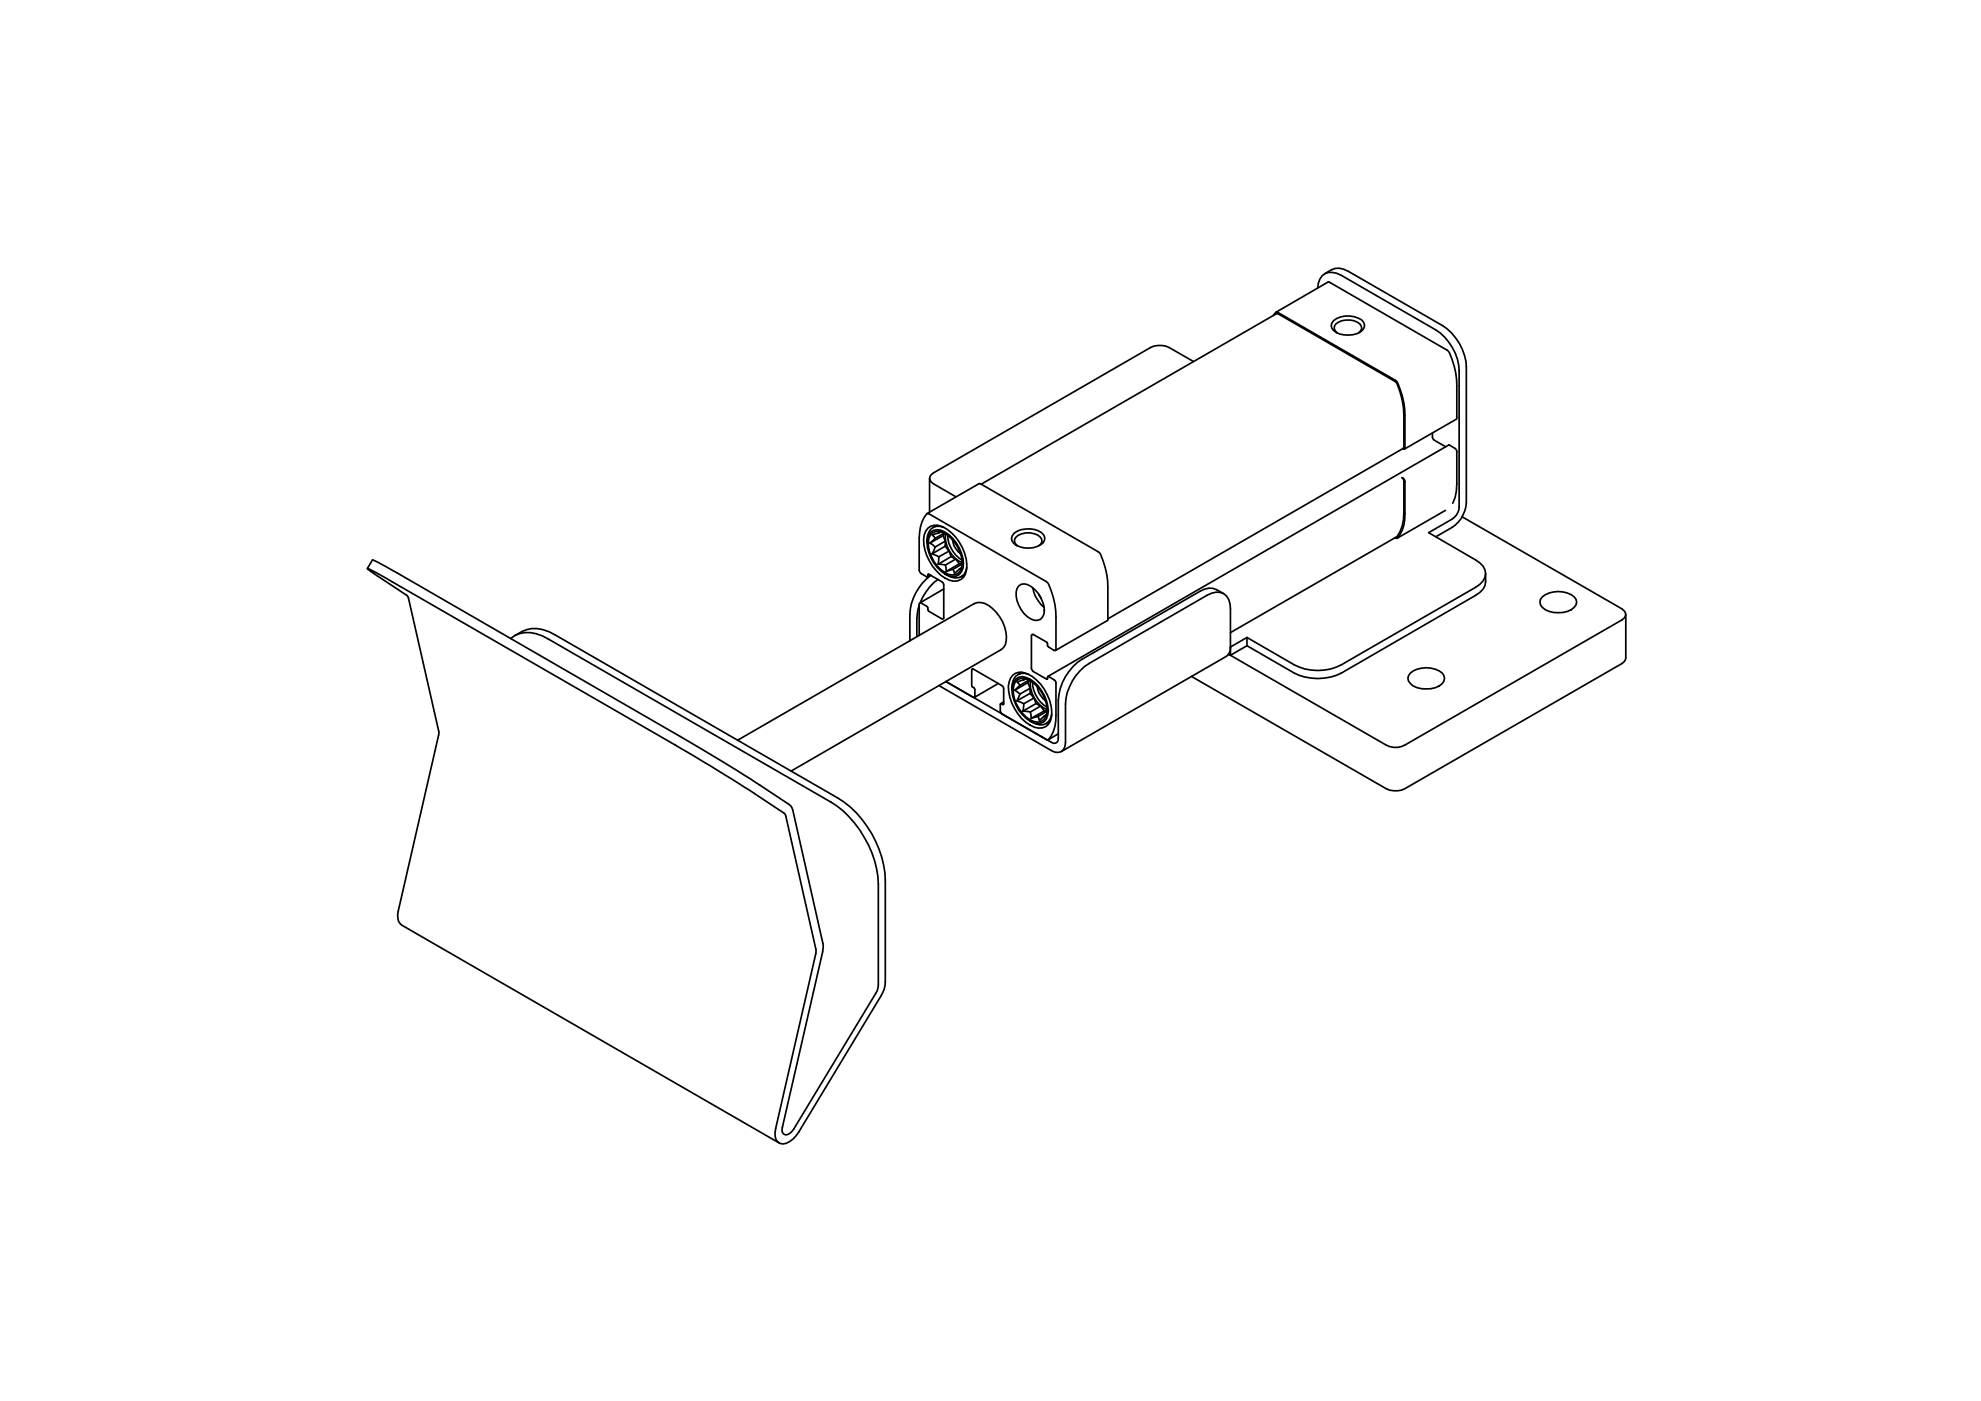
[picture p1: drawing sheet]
<svg xmlns="http://www.w3.org/2000/svg" width="594mm" height="420mm" viewBox="0 0 594 420" stroke-linecap="round" stroke-linejoin="round" font-family="sans-serif">
<!-- layer: Visibile (ISO) -->
<g fill="none" stroke="#000" stroke-width=".51">
<path d="M381.9 94.6l.6-.9h.7l35.6 20.6a23 23 0 0 1 2.5 10.3v9.7l-.2 .4-.4-.2M382.7 93.6l15.8-9 35.9 20.8a23 23 0 0 1 2.5 10.3l-.1 10-15.6 9M395.2 86.4a4.2 4.2 0 0 1 5.7-4.4l29.6 16.9a15.6 15.6 0 0 1 7.1 12.3v40.8a4.4 4.4 0 0 1-2.1 3.7l-7.1 4 14.1 8.2a4.5 4.5 0 0 1 2.8 5.2l-.5 1.1-1 1-1.3 .9-40.2 23.3a15.5 15.5 0 0 1-14.2 0l-14.1-8.2v2.5M397.3 82.1a5.6 5.6 0 0 1 7.1-.7l28.3 16.3a15.8 15.8 0 0 1 7 12.3v40.8a9.7 9.7 0 0 1-4.2 7.4l-5 2.8M400 96.1a7.4 7.4 0 0 1 8.2-.2 2.1 2.1 0 0 1-.2 3.6 7.5 7.5 0 0 1-8.1-.5 1.9 1.9 0 0 1 .1-2.9zM401 99.9a1.77 1.77 0 0 1-.9-1.8 1.77 1.77 0 0 1 1.3-1.5 6.1 6.1 0 0 1 6.4 .5 1.63 1.63 0 0 1-.4 2.8M357.9 108.4l-7.3-4.2a6.3 6.3 0 0 0-5.6 0l-65.1 37.6a1.73 1.73 0 0 0-1.1 1.7 1.73 1.73 0 0 0 1.1 1.6l6.8 3.9M429.6 129.8v1.2l.2 .7 3.7 2.3M278 154l15.8-9 36 20.8a23.6 23.6 0 0 1 2.4 10.3v9.9l-15.7 9.1M278.3 158.3a4.4 4.4 0 0 1 5.8 .5 13.9 13.9 0 0 1 5.8 11.9 3.6 3.6 0 0 1-5.1 3.3 13.5 13.5 0 0 1-7.6-13.6l.4-1.2zM278.8 143.4v10.2M279.2 159.5a3.6 3.6 0 0 1 4.3 .1 11.6 11.6 0 0 1 5.3 10.7 3 3 0 0 1-4.1 2.4 11.2 11.2 0 0 1-6.6-11.2l.5-1.2z"/>
<path d="M281 157.5l-1.2 .7M281.6 159.8l-2.1 .6 .9 1.1M282.1 159.4h-.7l.2 .4M282.2 159.5l-.6 .3M283 158.2a3.3 3.3 0 0 0-4.9 2.6l-.1 1.9M283.1 159.9l-2.7 1.6M283.3 159.9l-.5 .7-3.9 2.3M294.3 145.2l88.5-51.1h.5l35.4 20.6a23.4 23.4 0 0 1 2.3 9.7v9.7l-.2 .4-88.6 51.1M304.2 159.9a7 7 0 0 1 8.8 .5 2.03 2.03 0 0 1-.9 3 7.3 7.3 0 0 1-8.1-.5 1.96 1.96 0 0 1 .2-3zM433.5 153.1l-14.5 8.3M435.7 150.9l.7-1.7 .4-2 .1-11.8-.3-.7-2.1-1.2-120.2 69.4M438.5 155l47.9 27.6a1.78 1.78 0 0 1 1.1 1.7 1.78 1.78 0 0 1-1.1 1.6l-65.1 37.5a5.8 5.8 0 0 1-5.6 0l-47.3-27.2 .6 .3"/>
<path d="M110.2 170.5l1.5-2.6 4 2 94.5 54.6 14.7 9 12.3 8.2 .5 1.2 9.2 40.8-.2 1.8-12.1 52.6a1.48 1.48 0 0 0 .1 1.6 1.48 1.48 0 0 0 1.5 .6l.7-.4 1.2-1.3 25-41.5 .3-1.5v-30.5a31.8 31.8 0 0 0-14.2-24.5l-84.8-49a9.5 9.5 0 0 0-11.2-.1M278.9 162.9l1.5 1.2M279 160.4a2.97 2.97 0 0 1 3.9-.7 10.8 10.8 0 0 1 5.6 10.1 2.97 2.97 0 0 1-1.9 2.6 2.97 2.97 0 0 1-3.1-.7 10.6 10.6 0 0 1-4.9-10.3zM279 172.5l-.9 .5M279.1 172.5a15.6 15.6 0 0 0-6.2 11.8v7.9M279.5 166.1l2.1 .9M280.4 161.5l-1.5 1.4M280.4 164.1l-.9 2M281.2 173.8a15.6 15.6 0 0 0-5.2 6.9M281.4 169.2l2.1 .3M281.6 167l-.2 2.2M282.8 160.6l.7 1.7-3.1 1.8"/>
<path d="M283 176.6l-7.2 4.2M283.5 162.3v1.5l-4 2.3M283.5 163.8l1.1 1.5-3 1.7M283.5 169.5l.3 1.9M283.5 160.1a8.8 8.8 0 0 0 5 8.7M284.2 160.5a9.5 9.5 0 0 0 4.3 7.5M284.6 165.3l.6 1.6-3.8 2.3M285.2 166.9l1.4 .8-3.1 1.8M285.6 161.8a5.8 5.8 0 0 0 2.5 4.3M285.8 170.7l-2 .7M286.6 167.7l1.1 1.4-3.9 2.3M287.8 170.6l-1.5 1.4-.5-1.3"/>
<path d="M288.4 170.3l-.4 .7-.2-.4M288.4 170.2l-.6 .4M288.5 169.1l-2.7 1.6M288.5 169l-.8 .1M289.5 172.3l-1.2 .7M289.9 170.2a3.3 3.3 0 0 1-4.7 2.9l-1.7-.9M305.1 163.7a1.76 1.76 0 0 1-.9-1.8 1.76 1.76 0 0 1 1.3-1.5 5.5 5.5 0 0 1 6.9 1.2l.1 .8-.3 .7-.7 .6M305.5 175.7a2.77 2.77 0 0 1 3.7 .2 9 9 0 0 1 3.9 8.3 2.45 2.45 0 0 1-3.9 1.5 8.7 8.7 0 0 1-4.2-9.2zM309.7 176.3a9.6 9.6 0 0 0 3.4 5.8M311.5 178.3l.7 1.2M367 178a5.7 5.7 0 0 0-7.1-.7l-35.4 20.4a15.7 15.7 0 0 0-7.1 12.3v11.4a1.27 1.27 0 0 1-.6 1.4 1.27 1.27 0 0 1-1.5-.2l-31.6-18.2M418.3 161.3l.5 .2a9.2 9.2 0 0 0 2.5-7.5v-9.6a1.26 1.26 0 0 0-.9-1.2l.6 1v9.6a11.3 11.3 0 0 1-2.1 7.2l-49.9 28.7"/>
<path d="M445.5 172a5.5 5.5 0 0 1-3 6.5l-40.2 23.3a16 16 0 0 1-14.2 0l-14.1-8.1M462.5 179a7.9 7.9 0 0 1 9.6 0 2.03 2.03 0 0 1 0 3.2 7.9 7.9 0 0 1-9.6 0 2.15 2.15 0 0 1 0-3.2zM154.4 190.6a10 10 0 0 1 12.1-.2l84.8 49a31 31 0 0 1 14.2 24.5v30.5a7.8 7.8 0 0 1-1.3 4.3l-24.7 40.8a5.7 5.7 0 0 1-5.5 3.4 2.81 2.81 0 0 1-1.6-3.1l12.3-54.6-9.2-41-10.6-7.1-16.2-10-92.8-53.6-5.7-3 1.8 1.4 10.3 7 9.3 41-12.2 53.3a4.1 4.1 0 0 0 1.1 4.3l113.1 65.3M275.7 190.5l.1-9.6 .4-.1 1.7 1 .6 1.5 3.9 2.3 .4 .1 .2-.4v-10.3l-.6-.5-3.9-2.3-.2 .1-.2 .7h-.2l-1.7-1-.4-.6-.1-10a9.8 9.8 0 0 1 2.5-7.4l36 20.8a23 23 0 0 1 2.5 10.3l-.1 9.9-.5 .1-1.6-1.1-.6-1.4-4-2.3-.3-.1-.3 .4v9.8l.6 1 4 2.3h.2v-.6l.4-.2 1.6 1 .5 .5 .1 10.1a9.5 9.5 0 0 1-2.5 7.4l-.4-.1M275.7 181.5a24.7 24.7 0 0 0-.7 9.4M369 196.5v-13.9a4.5 4.5 0 0 0-3.1-4.9l-1.2-.1-2.8 .9-35.3 20.5a15.4 15.4 0 0 0-7.1 12.2v11.4a2.61 2.61 0 0 1-1.2 2.8 2.61 2.61 0 0 1-3-.3l-33.7-19.5M374 191.2l-5 2.8a3.1 3.1 0 0 1-1.2 2.8l-49.5 28.6M374 193.7l-5 2.8M487.6 184.3v13l-.6 1.2-.6 .5-65.1 37.5a6.3 6.3 0 0 1-5.6 0l-58.4-33.6M291.8 209.1h.3l.3-.3v-2l-1-1.2v-4.6l.3-.4 9 5.2 .3 .7v4.6l-.1 .2-.6-.2-.3 .1v1.9l.5 1.1M299.4 205l-7.2 4.1M301 210.5l-.9 .6"/>
<path d="M303.8 202.4a3.8 3.8 0 0 1 4.4-.2 13.6 13.6 0 0 1 7.1 12.7 3.6 3.6 0 0 1-5.1 3.2 13.9 13.9 0 0 1-7.8-12.3l.7-2.5zM304.4 207l1.5 1.1M304.5 204.5a2.83 2.83 0 0 1 3.8-.7 10.7 10.7 0 0 1 5.6 10.1 3 3 0 0 1-1.9 2.5 3 3 0 0 1-3.1-.5 10.5 10.5 0 0 1-4.9-10.4zM304.7 203.6a3.4 3.4 0 0 1 4.2 .1 11.4 11.4 0 0 1 5.3 10.7 3.2 3.2 0 0 1-5.3 1.9 11.6 11.6 0 0 1-5.3-10.8zM305 210.2l2 .9M305.9 205.5l-1.5 1.5M305.9 208.1l-.9 2.1M306.5 201.6l-1.3 .7M306.8 213.3l2.2 .2M307 203.9l-2 .6 .9 1M307 211.1l-.2 2.2M307.5 203.5h-.7l.2 .4"/>
<path d="M307.7 203.6l-.7 .3M308.2 204.7l.7 1.7-3 1.7M308.5 202.2a3.4 3.4 0 0 0-4.9 2.7l-.1 2M308.6 203.9l-2.7 1.6M308.7 204l-.5 .7-3.8 2.3M308.9 206.4v1.5l-3.9 2.3M308.9 207.9l1.2 1.4-3.1 1.8M309 213.5l.2 1.9M309 204.1a8.8 8.8 0 0 0 5 8.7M309.6 204.6a9.1 9.1 0 0 0 4.3 7.5M310.1 209.3l.6 1.7-3.9 2.3M310.7 211l1.3 .8-3 1.7"/>
<path d="M311.1 205.9a5.8 5.8 0 0 0 2.5 4.3M311.3 214.9l-2.1 .5M312 211.8l1.2 1.4-4 2.2M313.2 214.7l-1.5 1.4-.4-1.2M313.8 214.4l-.3 .7-.3-.4M313.8 214.3l-.6 .4M314 213.3l-2.7 1.6M314 213.1l-.8 .1M314.9 216.3l-1.1 .7M315.4 214.2a3.3 3.3 0 0 1-4.7 2.9l-1.8-.8M423 201.8a7.9 7.9 0 0 1 9.5 0 2.33 2.33 0 0 1-.9 3.9 8.3 8.3 0 0 1-8.6-.7 2.03 2.03 0 0 1 0-3.2zM221.2 222l71-41a4.8 4.8 0 0 1 5.4 1.5 11.1 11.1 0 0 1 3.9 10.8l-.6 .9-.7 .7-63 36.3"/>
<path d="M317.4 220.1l-3 1.7"/>
</g>
</svg>
